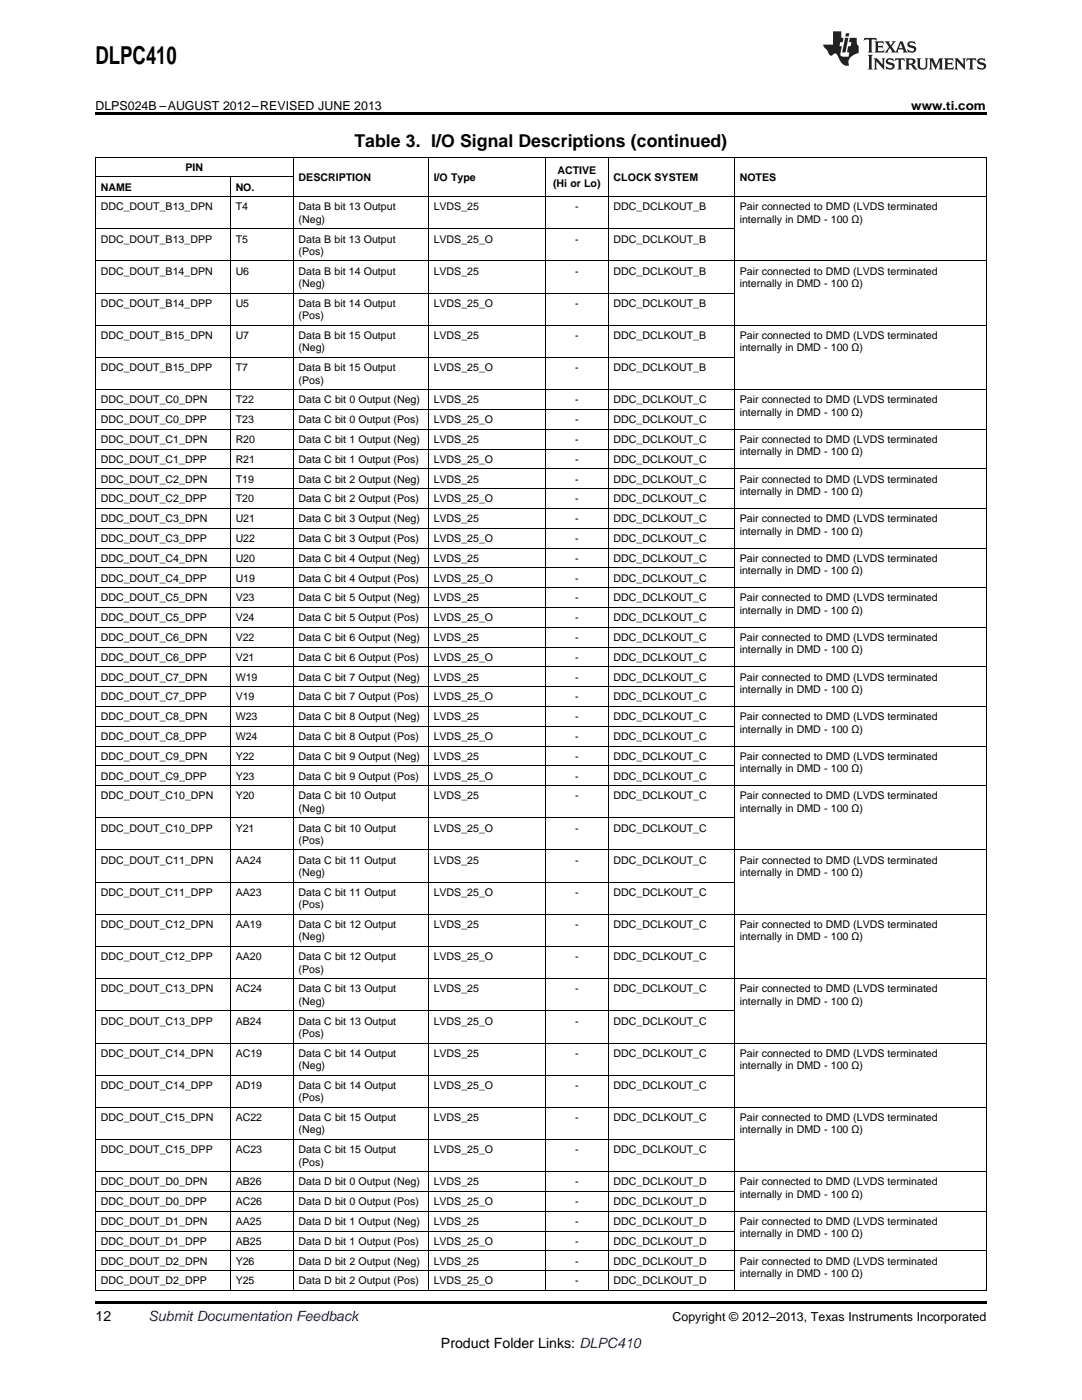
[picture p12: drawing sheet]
<svg xmlns="http://www.w3.org/2000/svg" width="216mm" height="279mm" viewBox="0 0 216 279" stroke-linecap="round" stroke-linejoin="round" font-family="sans-serif">
<defs><g id="words">
<text font-size="4.9" x="19" y="12.8">DLPC410</text>
<text font-size="3.5" x="70.7" y="29.3">Table 3. I/O Signal Descriptions (continued)</text>
<g font-size="2.8">
<text x="19" y="263.6">12</text>
<text x="88" y="269">Product Folder Links: DLPC410</text>
</g>
<text font-size="2.8" fill="#0000c8" x="29.6" y="263.6">Submit Documentation Feedback</text>
<g font-size="2.5">
<text x="19" y="21.9">DLPS024B –AUGUST 2012–REVISED JUNE 2013</text>
<text x="181.8" y="21.9">www.ti.com</text>
<text x="134.2" y="263.6">Copyright © 2012–2013, Texas Instruments Incorporated</text>
</g>
<g font-size="2.1">
<text x="37" y="34.1">PIN</text>
<text x="111.2" y="34.8">ACTIVE</text>
<text x="20.1" y="38">NAME</text>
<text x="20.1" y="42">DDC_DOUT_B13_DPN</text>
<text x="47" y="38">NO.</text>
<text x="47" y="42">T4</text>
<text x="59.6" y="36.1">DESCRIPTION</text>
<text x="59.6" y="42">Data B bit 13 Output</text>
<text x="86.5" y="36.1">I/O Type</text>
<text x="86.5" y="42">LVDS_25</text>
<text x="110.3" y="37.3">(Hi or Lo)</text>
<text x="114.8" y="42">-</text>
<text x="122.4" y="36.1">CLOCK SYSTEM</text>
<text x="122.4" y="42">DDC_DCLKOUT_B</text>
<text x="147.6" y="36.1">NOTES</text>
<text x="147.6" y="42">Pair connected to DMD (LVDS terminated</text>
<text x="59.6" y="44.4">(Neg)</text>
<text x="147.6" y="44.4">internally in DMD - 100 Ω)</text>
<text x="20.1" y="48.4">DDC_DOUT_B13_DPP</text>
<text x="47" y="48.4">T5</text>
<text x="59.6" y="48.4">Data B bit 13 Output</text>
<text x="59.6" y="50.9">(Pos)</text>
<text x="86.5" y="48.4">LVDS_25_O</text>
<text x="114.8" y="48.4">-</text>
<text x="122.4" y="48.4">DDC_DCLKOUT_B</text>
<text x="20.1" y="54.8">DDC_DOUT_B14_DPN</text>
<text x="47" y="54.8">U6</text>
<text x="59.6" y="54.8">Data B bit 14 Output</text>
<text x="59.6" y="57.3">(Neg)</text>
<text x="86.5" y="54.8">LVDS_25</text>
<text x="114.8" y="54.8">-</text>
<text x="122.4" y="54.8">DDC_DCLKOUT_B</text>
<text x="147.6" y="54.8">Pair connected to DMD (LVDS terminated</text>
<text x="147.6" y="57.3">internally in DMD - 100 Ω)</text>
<text x="20.1" y="61.2">DDC_DOUT_B14_DPP</text>
<text x="47" y="61.2">U5</text>
<text x="59.6" y="61.2">Data B bit 14 Output</text>
<text x="59.6" y="63.7">(Pos)</text>
<text x="86.5" y="61.2">LVDS_25_O</text>
<text x="114.8" y="61.2">-</text>
<text x="122.4" y="61.2">DDC_DCLKOUT_B</text>
<text x="20.1" y="67.7">DDC_DOUT_B15_DPN</text>
<text x="47" y="67.7">U7</text>
<text x="59.6" y="67.7">Data B bit 15 Output</text>
<text x="59.6" y="70.1">(Neg)</text>
<text x="86.5" y="67.7">LVDS_25</text>
<text x="114.8" y="67.7">-</text>
<text x="122.4" y="67.7">DDC_DCLKOUT_B</text>
<text x="147.6" y="67.7">Pair connected to DMD (LVDS terminated</text>
<text x="147.6" y="70.1">internally in DMD - 100 Ω)</text>
<text x="20.1" y="74.1">DDC_DOUT_B15_DPP</text>
<text x="47" y="74.1">T7</text>
<text x="59.6" y="74.1">Data B bit 15 Output</text>
<text x="59.6" y="76.6">(Pos)</text>
<text x="86.5" y="74.1">LVDS_25_O</text>
<text x="114.8" y="74.1">-</text>
<text x="122.4" y="74.1">DDC_DCLKOUT_B</text>
<text x="20.1" y="80.5">DDC_DOUT_C0_DPN</text>
<text x="47" y="80.5">T22</text>
<text x="59.6" y="80.5">Data C bit 0 Output (Neg)</text>
<text x="86.5" y="80.5">LVDS_25</text>
<text x="114.8" y="80.5">-</text>
<text x="122.4" y="80.5">DDC_DCLKOUT_C</text>
<text x="147.6" y="80.5">Pair connected to DMD (LVDS terminated</text>
<text x="147.6" y="83">internally in DMD - 100 Ω)</text>
<text x="20.1" y="84.5">DDC_DOUT_C0_DPP</text>
<text x="20.1" y="88.4">DDC_DOUT_C1_DPN</text>
<text x="47" y="84.5">T23</text>
<text x="47" y="88.4">R20</text>
<text x="59.6" y="84.5">Data C bit 0 Output (Pos)</text>
<text x="59.6" y="88.4">Data C bit 1 Output (Neg)</text>
<text x="86.5" y="84.5">LVDS_25_O</text>
<text x="86.5" y="88.4">LVDS_25</text>
<text x="114.8" y="84.5">-</text>
<text x="114.8" y="88.4">-</text>
<text x="122.4" y="84.5">DDC_DCLKOUT_C</text>
<text x="122.4" y="88.4">DDC_DCLKOUT_C</text>
<text x="147.6" y="88.4">Pair connected to DMD (LVDS terminated</text>
<text x="20.1" y="92.4">DDC_DOUT_C1_DPP</text>
<text x="47" y="92.4">R21</text>
<text x="59.6" y="92.4">Data C bit 1 Output (Pos)</text>
<text x="86.5" y="92.4">LVDS_25_O</text>
<text x="114.8" y="92.4">-</text>
<text x="122.4" y="92.4">DDC_DCLKOUT_C</text>
<text x="147.6" y="90.9">internally in DMD - 100 Ω)</text>
<text x="20.1" y="96.3">DDC_DOUT_C2_DPN</text>
<text x="20.1" y="100.3">DDC_DOUT_C2_DPP</text>
<text x="47" y="96.3">T19</text>
<text x="47" y="100.3">T20</text>
<text x="59.6" y="96.3">Data C bit 2 Output (Neg)</text>
<text x="59.6" y="100.3">Data C bit 2 Output (Pos)</text>
<text x="86.5" y="96.3">LVDS_25</text>
<text x="86.5" y="100.3">LVDS_25_O</text>
<text x="114.8" y="96.3">-</text>
<text x="114.8" y="100.3">-</text>
<text x="122.4" y="96.3">DDC_DCLKOUT_C</text>
<text x="122.4" y="100.3">DDC_DCLKOUT_C</text>
<text x="147.6" y="96.3">Pair connected to DMD (LVDS terminated</text>
<text x="147.6" y="98.8">internally in DMD - 100 Ω)</text>
<text x="20.1" y="104.2">DDC_DOUT_C3_DPN</text>
<text x="47" y="104.2">U21</text>
<text x="59.6" y="104.2">Data C bit 3 Output (Neg)</text>
<text x="86.5" y="104.2">LVDS_25</text>
<text x="114.8" y="104.2">-</text>
<text x="122.4" y="104.2">DDC_DCLKOUT_C</text>
<text x="147.6" y="104.2">Pair connected to DMD (LVDS terminated</text>
<text x="147.6" y="106.7">internally in DMD - 100 Ω)</text>
<text x="20.1" y="108.2">DDC_DOUT_C3_DPP</text>
<text x="20.1" y="112.1">DDC_DOUT_C4_DPN</text>
<text x="47" y="108.2">U22</text>
<text x="47" y="112.1">U20</text>
<text x="59.6" y="108.2">Data C bit 3 Output (Pos)</text>
<text x="59.6" y="112.1">Data C bit 4 Output (Neg)</text>
<text x="86.5" y="108.2">LVDS_25_O</text>
<text x="86.5" y="112.1">LVDS_25</text>
<text x="114.8" y="108.2">-</text>
<text x="114.8" y="112.1">-</text>
<text x="122.4" y="108.2">DDC_DCLKOUT_C</text>
<text x="122.4" y="112.1">DDC_DCLKOUT_C</text>
<text x="147.6" y="112.1">Pair connected to DMD (LVDS terminated</text>
<text x="20.1" y="116.1">DDC_DOUT_C4_DPP</text>
<text x="47" y="116.1">U19</text>
<text x="59.6" y="116.1">Data C bit 4 Output (Pos)</text>
<text x="86.5" y="116.1">LVDS_25_O</text>
<text x="114.8" y="116.1">-</text>
<text x="122.4" y="116.1">DDC_DCLKOUT_C</text>
<text x="147.6" y="114.6">internally in DMD - 100 Ω)</text>
<text x="20.1" y="120">DDC_DOUT_C5_DPN</text>
<text x="20.1" y="124">DDC_DOUT_C5_DPP</text>
<text x="47" y="120">V23</text>
<text x="47" y="124">V24</text>
<text x="59.6" y="120">Data C bit 5 Output (Neg)</text>
<text x="59.6" y="124">Data C bit 5 Output (Pos)</text>
<text x="86.5" y="120">LVDS_25</text>
<text x="86.5" y="124">LVDS_25_O</text>
<text x="114.8" y="120">-</text>
<text x="114.8" y="124">-</text>
<text x="122.4" y="120">DDC_DCLKOUT_C</text>
<text x="122.4" y="124">DDC_DCLKOUT_C</text>
<text x="147.6" y="120">Pair connected to DMD (LVDS terminated</text>
<text x="147.6" y="122.5">internally in DMD - 100 Ω)</text>
<text x="20.1" y="127.9">DDC_DOUT_C6_DPN</text>
<text x="20.1" y="131.9">DDC_DOUT_C6_DPP</text>
<text x="47" y="127.9">V22</text>
<text x="47" y="131.9">V21</text>
<text x="59.6" y="127.9">Data C bit 6 Output (Neg)</text>
<text x="59.6" y="131.9">Data C bit 6 Output (Pos)</text>
<text x="86.5" y="127.9">LVDS_25</text>
<text x="86.5" y="131.9">LVDS_25_O</text>
<text x="114.8" y="127.9">-</text>
<text x="114.8" y="131.9">-</text>
<text x="122.4" y="127.9">DDC_DCLKOUT_C</text>
<text x="122.4" y="131.9">DDC_DCLKOUT_C</text>
<text x="147.6" y="127.9">Pair connected to DMD (LVDS terminated</text>
<text x="147.6" y="130.4">internally in DMD - 100 Ω)</text>
<text x="20.1" y="135.8">DDC_DOUT_C7_DPN</text>
<text x="47" y="135.8">W19</text>
<text x="59.6" y="135.8">Data C bit 7 Output (Neg)</text>
<text x="86.5" y="135.8">LVDS_25</text>
<text x="114.8" y="135.8">-</text>
<text x="122.4" y="135.8">DDC_DCLKOUT_C</text>
<text x="147.6" y="135.8">Pair connected to DMD (LVDS terminated</text>
<text x="20.1" y="139.8">DDC_DOUT_C7_DPP</text>
<text x="20.1" y="143.7">DDC_DOUT_C8_DPN</text>
<text x="47" y="139.8">V19</text>
<text x="47" y="143.7">W23</text>
<text x="59.6" y="139.8">Data C bit 7 Output (Pos)</text>
<text x="59.6" y="143.7">Data C bit 8 Output (Neg)</text>
<text x="86.5" y="139.8">LVDS_25_O</text>
<text x="86.5" y="143.7">LVDS_25</text>
<text x="114.8" y="139.8">-</text>
<text x="114.8" y="143.7">-</text>
<text x="122.4" y="139.8">DDC_DCLKOUT_C</text>
<text x="122.4" y="143.7">DDC_DCLKOUT_C</text>
<text x="147.6" y="138.3">internally in DMD - 100 Ω)</text>
<text x="147.6" y="143.7">Pair connected to DMD (LVDS terminated</text>
<text x="20.1" y="147.7">DDC_DOUT_C8_DPP</text>
<text x="47" y="147.7">W24</text>
<text x="59.6" y="147.7">Data C bit 8 Output (Pos)</text>
<text x="86.5" y="147.7">LVDS_25_O</text>
<text x="114.8" y="147.7">-</text>
<text x="122.4" y="147.7">DDC_DCLKOUT_C</text>
<text x="147.6" y="146.2">internally in DMD - 100 Ω)</text>
<text x="20.1" y="151.6">DDC_DOUT_C9_DPN</text>
<text x="20.1" y="155.6">DDC_DOUT_C9_DPP</text>
<text x="47" y="151.6">Y22</text>
<text x="47" y="155.6">Y23</text>
<text x="59.6" y="151.6">Data C bit 9 Output (Neg)</text>
<text x="59.6" y="155.6">Data C bit 9 Output (Pos)</text>
<text x="86.5" y="151.6">LVDS_25</text>
<text x="86.5" y="155.6">LVDS_25_O</text>
<text x="114.8" y="151.6">-</text>
<text x="114.8" y="155.6">-</text>
<text x="122.4" y="151.6">DDC_DCLKOUT_C</text>
<text x="122.4" y="155.6">DDC_DCLKOUT_C</text>
<text x="147.6" y="151.6">Pair connected to DMD (LVDS terminated</text>
<text x="147.6" y="154.1">internally in DMD - 100 Ω)</text>
<text x="20.1" y="159.5">DDC_DOUT_C10_DPN</text>
<text x="47" y="159.5">Y20</text>
<text x="59.6" y="159.5">Data C bit 10 Output</text>
<text x="59.6" y="162">(Neg)</text>
<text x="86.5" y="159.5">LVDS_25</text>
<text x="114.8" y="159.5">-</text>
<text x="122.4" y="159.5">DDC_DCLKOUT_C</text>
<text x="147.6" y="159.5">Pair connected to DMD (LVDS terminated</text>
<text x="147.6" y="162">internally in DMD - 100 Ω)</text>
<text x="20.1" y="165.9">DDC_DOUT_C10_DPP</text>
<text x="47" y="165.9">Y21</text>
<text x="59.6" y="165.9">Data C bit 10 Output</text>
<text x="86.5" y="165.9">LVDS_25_O</text>
<text x="114.8" y="165.9">-</text>
<text x="122.4" y="165.9">DDC_DCLKOUT_C</text>
<text x="20.1" y="172.4">DDC_DOUT_C11_DPN</text>
<text x="47" y="172.4">AA24</text>
<text x="59.6" y="168.4">(Pos)</text>
<text x="59.6" y="172.4">Data C bit 11 Output</text>
<text x="86.5" y="172.4">LVDS_25</text>
<text x="114.8" y="172.4">-</text>
<text x="122.4" y="172.4">DDC_DCLKOUT_C</text>
<text x="147.6" y="172.4">Pair connected to DMD (LVDS terminated</text>
<text x="20.1" y="178.8">DDC_DOUT_C11_DPP</text>
<text x="47" y="178.8">AA23</text>
<text x="59.6" y="174.8">(Neg)</text>
<text x="59.6" y="178.8">Data C bit 11 Output</text>
<text x="86.5" y="178.8">LVDS_25_O</text>
<text x="114.8" y="178.8">-</text>
<text x="122.4" y="178.8">DDC_DCLKOUT_C</text>
<text x="147.6" y="174.8">internally in DMD - 100 Ω)</text>
<text x="20.1" y="185.2">DDC_DOUT_C12_DPN</text>
<text x="47" y="185.2">AA19</text>
<text x="59.6" y="181.3">(Pos)</text>
<text x="59.6" y="185.2">Data C bit 12 Output</text>
<text x="86.5" y="185.2">LVDS_25</text>
<text x="114.8" y="185.2">-</text>
<text x="122.4" y="185.2">DDC_DCLKOUT_C</text>
<text x="147.6" y="185.2">Pair connected to DMD (LVDS terminated</text>
<text x="20.1" y="191.6">DDC_DOUT_C12_DPP</text>
<text x="47" y="191.6">AA20</text>
<text x="59.6" y="187.7">(Neg)</text>
<text x="59.6" y="191.6">Data C bit 12 Output</text>
<text x="86.5" y="191.6">LVDS_25_O</text>
<text x="114.8" y="191.6">-</text>
<text x="122.4" y="191.6">DDC_DCLKOUT_C</text>
<text x="147.6" y="187.7">internally in DMD - 100 Ω)</text>
<text x="59.6" y="194.1">(Pos)</text>
<text x="20.1" y="198">DDC_DOUT_C13_DPN</text>
<text x="47" y="198">AC24</text>
<text x="59.6" y="198">Data C bit 13 Output</text>
<text x="59.6" y="200.5">(Neg)</text>
<text x="86.5" y="198">LVDS_25</text>
<text x="114.8" y="198">-</text>
<text x="122.4" y="198">DDC_DCLKOUT_C</text>
<text x="147.6" y="198">Pair connected to DMD (LVDS terminated</text>
<text x="147.6" y="200.5">internally in DMD - 100 Ω)</text>
<text x="20.1" y="204.5">DDC_DOUT_C13_DPP</text>
<text x="47" y="204.5">AB24</text>
<text x="59.6" y="204.5">Data C bit 13 Output</text>
<text x="59.6" y="206.9">(Pos)</text>
<text x="86.5" y="204.5">LVDS_25_O</text>
<text x="114.8" y="204.5">-</text>
<text x="122.4" y="204.5">DDC_DCLKOUT_C</text>
<text x="20.1" y="210.9">DDC_DOUT_C14_DPN</text>
<text x="47" y="210.9">AC19</text>
<text x="59.6" y="210.9">Data C bit 14 Output</text>
<text x="59.6" y="213.4">(Neg)</text>
<text x="86.5" y="210.9">LVDS_25</text>
<text x="114.8" y="210.9">-</text>
<text x="122.4" y="210.9">DDC_DCLKOUT_C</text>
<text x="147.6" y="210.9">Pair connected to DMD (LVDS terminated</text>
<text x="147.6" y="213.4">internally in DMD - 100 Ω)</text>
<text x="20.1" y="217.3">DDC_DOUT_C14_DPP</text>
<text x="47" y="217.3">AD19</text>
<text x="59.6" y="217.3">Data C bit 14 Output</text>
<text x="59.6" y="219.8">(Pos)</text>
<text x="86.5" y="217.3">LVDS_25_O</text>
<text x="114.8" y="217.3">-</text>
<text x="122.4" y="217.3">DDC_DCLKOUT_C</text>
<text x="20.1" y="223.7">DDC_DOUT_C15_DPN</text>
<text x="47" y="223.7">AC22</text>
<text x="59.6" y="223.7">Data C bit 15 Output</text>
<text x="59.6" y="226.2">(Neg)</text>
<text x="86.5" y="223.7">LVDS_25</text>
<text x="114.8" y="223.7">-</text>
<text x="122.4" y="223.7">DDC_DCLKOUT_C</text>
<text x="147.6" y="223.7">Pair connected to DMD (LVDS terminated</text>
<text x="147.6" y="226.2">internally in DMD - 100 Ω)</text>
<text x="20.1" y="230.2">DDC_DOUT_C15_DPP</text>
<text x="47" y="230.2">AC23</text>
<text x="59.6" y="230.2">Data C bit 15 Output</text>
<text x="59.6" y="232.6">(Pos)</text>
<text x="86.5" y="230.2">LVDS_25_O</text>
<text x="114.8" y="230.2">-</text>
<text x="122.4" y="230.2">DDC_DCLKOUT_C</text>
<text x="20.1" y="236.6">DDC_DOUT_D0_DPN</text>
<text x="47" y="236.6">AB26</text>
<text x="59.6" y="236.6">Data D bit 0 Output (Neg)</text>
<text x="86.5" y="236.6">LVDS_25</text>
<text x="114.8" y="236.6">-</text>
<text x="122.4" y="236.6">DDC_DCLKOUT_D</text>
<text x="147.6" y="236.6">Pair connected to DMD (LVDS terminated</text>
<text x="147.6" y="239">internally in DMD - 100 Ω)</text>
<text x="20.1" y="240.5">DDC_DOUT_D0_DPP</text>
<text x="20.1" y="244.5">DDC_DOUT_D1_DPN</text>
<text x="47" y="240.5">AC26</text>
<text x="47" y="244.5">AA25</text>
<text x="59.6" y="240.5">Data D bit 0 Output (Pos)</text>
<text x="59.6" y="244.5">Data D bit 1 Output (Neg)</text>
<text x="86.5" y="240.5">LVDS_25_O</text>
<text x="86.5" y="244.5">LVDS_25</text>
<text x="114.8" y="240.5">-</text>
<text x="114.8" y="244.5">-</text>
<text x="122.4" y="240.5">DDC_DCLKOUT_D</text>
<text x="122.4" y="244.5">DDC_DCLKOUT_D</text>
<text x="147.6" y="244.5">Pair connected to DMD (LVDS terminated</text>
<text x="20.1" y="248.4">DDC_DOUT_D1_DPP</text>
<text x="47" y="248.4">AB25</text>
<text x="59.6" y="248.4">Data D bit 1 Output (Pos)</text>
<text x="86.5" y="248.4">LVDS_25_O</text>
<text x="114.8" y="248.4">-</text>
<text x="122.4" y="248.4">DDC_DCLKOUT_D</text>
<text x="147.6" y="246.9">internally in DMD - 100 Ω)</text>
<text x="20.1" y="252.4">DDC_DOUT_D2_DPN</text>
<text x="20.1" y="256.3">DDC_DOUT_D2_DPP</text>
<text x="47" y="252.4">Y26</text>
<text x="47" y="256.3">Y25</text>
<text x="59.6" y="252.4">Data D bit 2 Output (Neg)</text>
<text x="59.6" y="256.3">Data D bit 2 Output (Pos)</text>
<text x="86.5" y="252.4">LVDS_25</text>
<text x="86.5" y="256.3">LVDS_25_O</text>
<text x="114.8" y="252.4">-</text>
<text x="114.8" y="256.3">-</text>
<text x="122.4" y="252.4">DDC_DCLKOUT_D</text>
<text x="122.4" y="256.3">DDC_DCLKOUT_D</text>
<text x="147.6" y="252.4">Pair connected to DMD (LVDS terminated</text>
<text x="147.6" y="254.8">internally in DMD - 100 Ω)</text>
</g>
</g></defs>
<path d="M19 22.5h177.8v.5h-177.8zM19 259.7h177.8v.5h-177.8z" fill="#000"/>
<g fill="none" stroke="#000" stroke-width=".2">
<path d="M19 39.2h177.8M19 35.3h39.5M19 31.3h177.8M19.1 31.4v226.2M45.9 35.3v222.3M58.5 31.4v226.2M85.4 31.4v226.2M108.8 31.4v226.2M121.3 31.4v226.2M146.5 31.4v226.2M196.8 31.4v226.2M19 58.5h127.5"/>
<path d="M19 52.1h177.8M19 45.7h127.5M19 77.8h177.8M19 71.3h127.5M19 64.9h177.8M19 97.5h127.5M19 93.6h177.8M19 89.6h127.5M19 85.7h177.8M19 81.7h127.5M19 117.3h177.8M19 113.3h127.5"/>
<path d="M19 109.4h177.8M19 105.4h127.5M19 101.5h177.8M19 137h127.5M19 133.1h177.8M19 129.1h127.5M19 125.2h177.8M19 121.2h127.5M19 156.8h177.8M19 152.8h127.5M19 148.9h177.8M19 144.9h127.5"/>
<path d="M19 141h177.8M19 176.1h127.5M19 169.6h177.8M19 163.2h127.5M19 195.3h177.8M19 188.9h127.5M19 182.5h177.8M19 214.6h127.5M19 208.2h177.8M19 201.7h127.5M19 237.8h127.5M19 233.8h177.8"/>
<path d="M19 227.4h127.5M19 221h177.8M19 257.5h177.8M19 253.6h127.5M19 249.6h177.8M19 245.7h127.5M19 241.7h177.8"/>
</g>
<g fill="#231f20">
<path d="M172.5 7.6l-.1 .5 .4-.2h.6v.1v2.1l-.2 .4h.9l-.2-.4v-2.1l.1-.1h.5l.5 .2-.2-.5zM174.5 8.3l.2 .3v1.5l-.2 .4h1.8l.2-.6a1.04 1.04 0 0 1-1.3 .2v-.7h.6l.3 .2v-.6l-.3 .2h-.6v-.6l.8-.1 .4 .3-.2-.5zM176.5 8.3l.9 1.1-.9 1.1h.8l-.2-.2 .4-.7 .5 .7-.2 .2h1.5l-.2-.2 .2-.4h.9l.1 .4-.2 .2h1l-.3-.3-.7-1.9h-.5l-.9 2-.8-1 .9-1h-.8l.1 .3-.4 .5-.3-.6 .1-.2zM179.7 8.6l.4 1h-.7zM181.3 8.4a.63 .63 0 0 0-.2 .7 .63 .63 0 0 0 .6 .4l.6 .2 .1 .2a.75 .75 0 0 1-.7 .4 .75 .75 0 0 1-.6-.5l.1 .7 .1-.1a1.11 1.11 0 0 0 1.5-.6 1.13 1.13 0 0 0-1.2-.8l-.1-.4a1.04 1.04 0 0 1 1.2 .2l-.2-.5-.2 .1-.4-.2zM173.2 10.9l.2 .4v2.2l-.2 .4h1l-.3-.4v-2.2l.3-.4zM174.3 11.6l.3 .4v1.5l-.3 .4h.8l-.2-.4v-1.3l1.5 1.7v-1.9l.2-.4h-.7l.2 .4v.9l-1.1-1.3zM177 11.8a.62 .62 0 0 0-.2 .7 .62 .62 0 0 0 .6 .4l.6 .1 .1 .3a.76 .76 0 0 1-.7 .3 .76 .76 0 0 1-.7-.4l.2 .7 .1-.1a1.11 1.11 0 0 0 1.5-.6 1.13 1.13 0 0 0-1.2-.8l-.1-.4a1.04 1.04 0 0 1 1.2 .2l-.2-.6-.2 .1-.5-.1zM178.7 11.6l-.2 .6a.61 .61 0 0 1 .8-.3v1.6l-.2 .4h.9l-.2-.4v-1.6a.63 .63 0 0 1 .7 .3l-.1-.6zM180.6 11.6l.3 .4v1.5l-.3 .4h1l-.2-.2-.1-.8 .6 .2a.76 .76 0 0 0 1.2 .7l-1-1a.58 .58 0 0 0 .6-.5 .58 .58 0 0 0-.5-.6zM181.4 11.9h.1a.45 .45 0 0 1 .5 .1 .45 .45 0 0 1 .1 .5l-.8 .2zM182.9 11.6l.2 .2a2.17 2.17 0 0 0 .3 1.9 .99 .99 0 0 0 1.6-.6v-1.1l.2-.4h-.7l.2 .2a1.92 1.92 0 0 1-.2 1.8 .6 .6 0 0 1-.9-.5v-1.1l.2-.4zM185.4 11.6l.2 .4v1.5l-.2 .4h.7l-.2-.4v-1.4l.8 1.8 .8-1.8v1.4l-.2 .4h.9l-.2-.4v-1.5l.2-.4h-.8l-.6 1.5-.6-1.5zM188.4 11.6l.2 .4v1.5l-.2 .4h1.8l.1-.6a1.04 1.04 0 0 1-1.2 .1v-.6h.5l.4 .2v-.6l-.4 .2h-.5v-.7h.8l.3 .3-.1-.6zM190.5 11.6l.2 .4v1.5l-.2 .4h.7l-.2-.4v-1.3l1.5 1.7v-1.9l.2-.4h-.7l.2 .4v.9l-1.1-1.3zM192.9 11.6l-.1 .6a.61 .61 0 0 1 .7-.3l.1 1.6-.3 .4h1l-.3-.4 .1-1.6a.63 .63 0 0 1 .7 .3l-.1-.6zM195.2 11.8a.62 .62 0 0 0-.2 .7 .62 .62 0 0 0 .6 .4l.6 .1 .1 .3a.76 .76 0 0 1-.7 .3 .76 .76 0 0 1-.6-.4l.1 .7 .1-.1a1.11 1.11 0 0 0 1.6-.6 1.13 1.13 0 0 0-1.3-.8l-.1-.4a1.04 1.04 0 0 1 1.2 .2l-.1-.6-.2 .1-.5-.1z"/>
<path d="M166.2 6.3v2.6h-1.9v.4l.8 .9a.91 .91 0 0 0 1 .8 .56 .56 0 0 1 .5-.3 .56 .56 0 0 1 .5 .3l.4 .8a1.53 1.53 0 0 0 1.9 1.2 1.54 1.54 0 0 1 1-2.1l.9-.3v-1.4a1.52 1.52 0 0 1-.4-1.6h-1.3l-.2 .8h.5l-.2 .8h-.5l-.1 1v.2l.4 .1-.2 .8a1.93 1.93 0 0 1-1.6-.3l.3-1.8h-.5l.2-.8h.4l.2-.8h-.4v-1.3zM168.6 7.6l-.6 2.9h.7l.6-2.9zM168.8 6.6l-.1 .7h.6l.2-.7z"/>
</g>
<use href="#words"/>
</svg>
